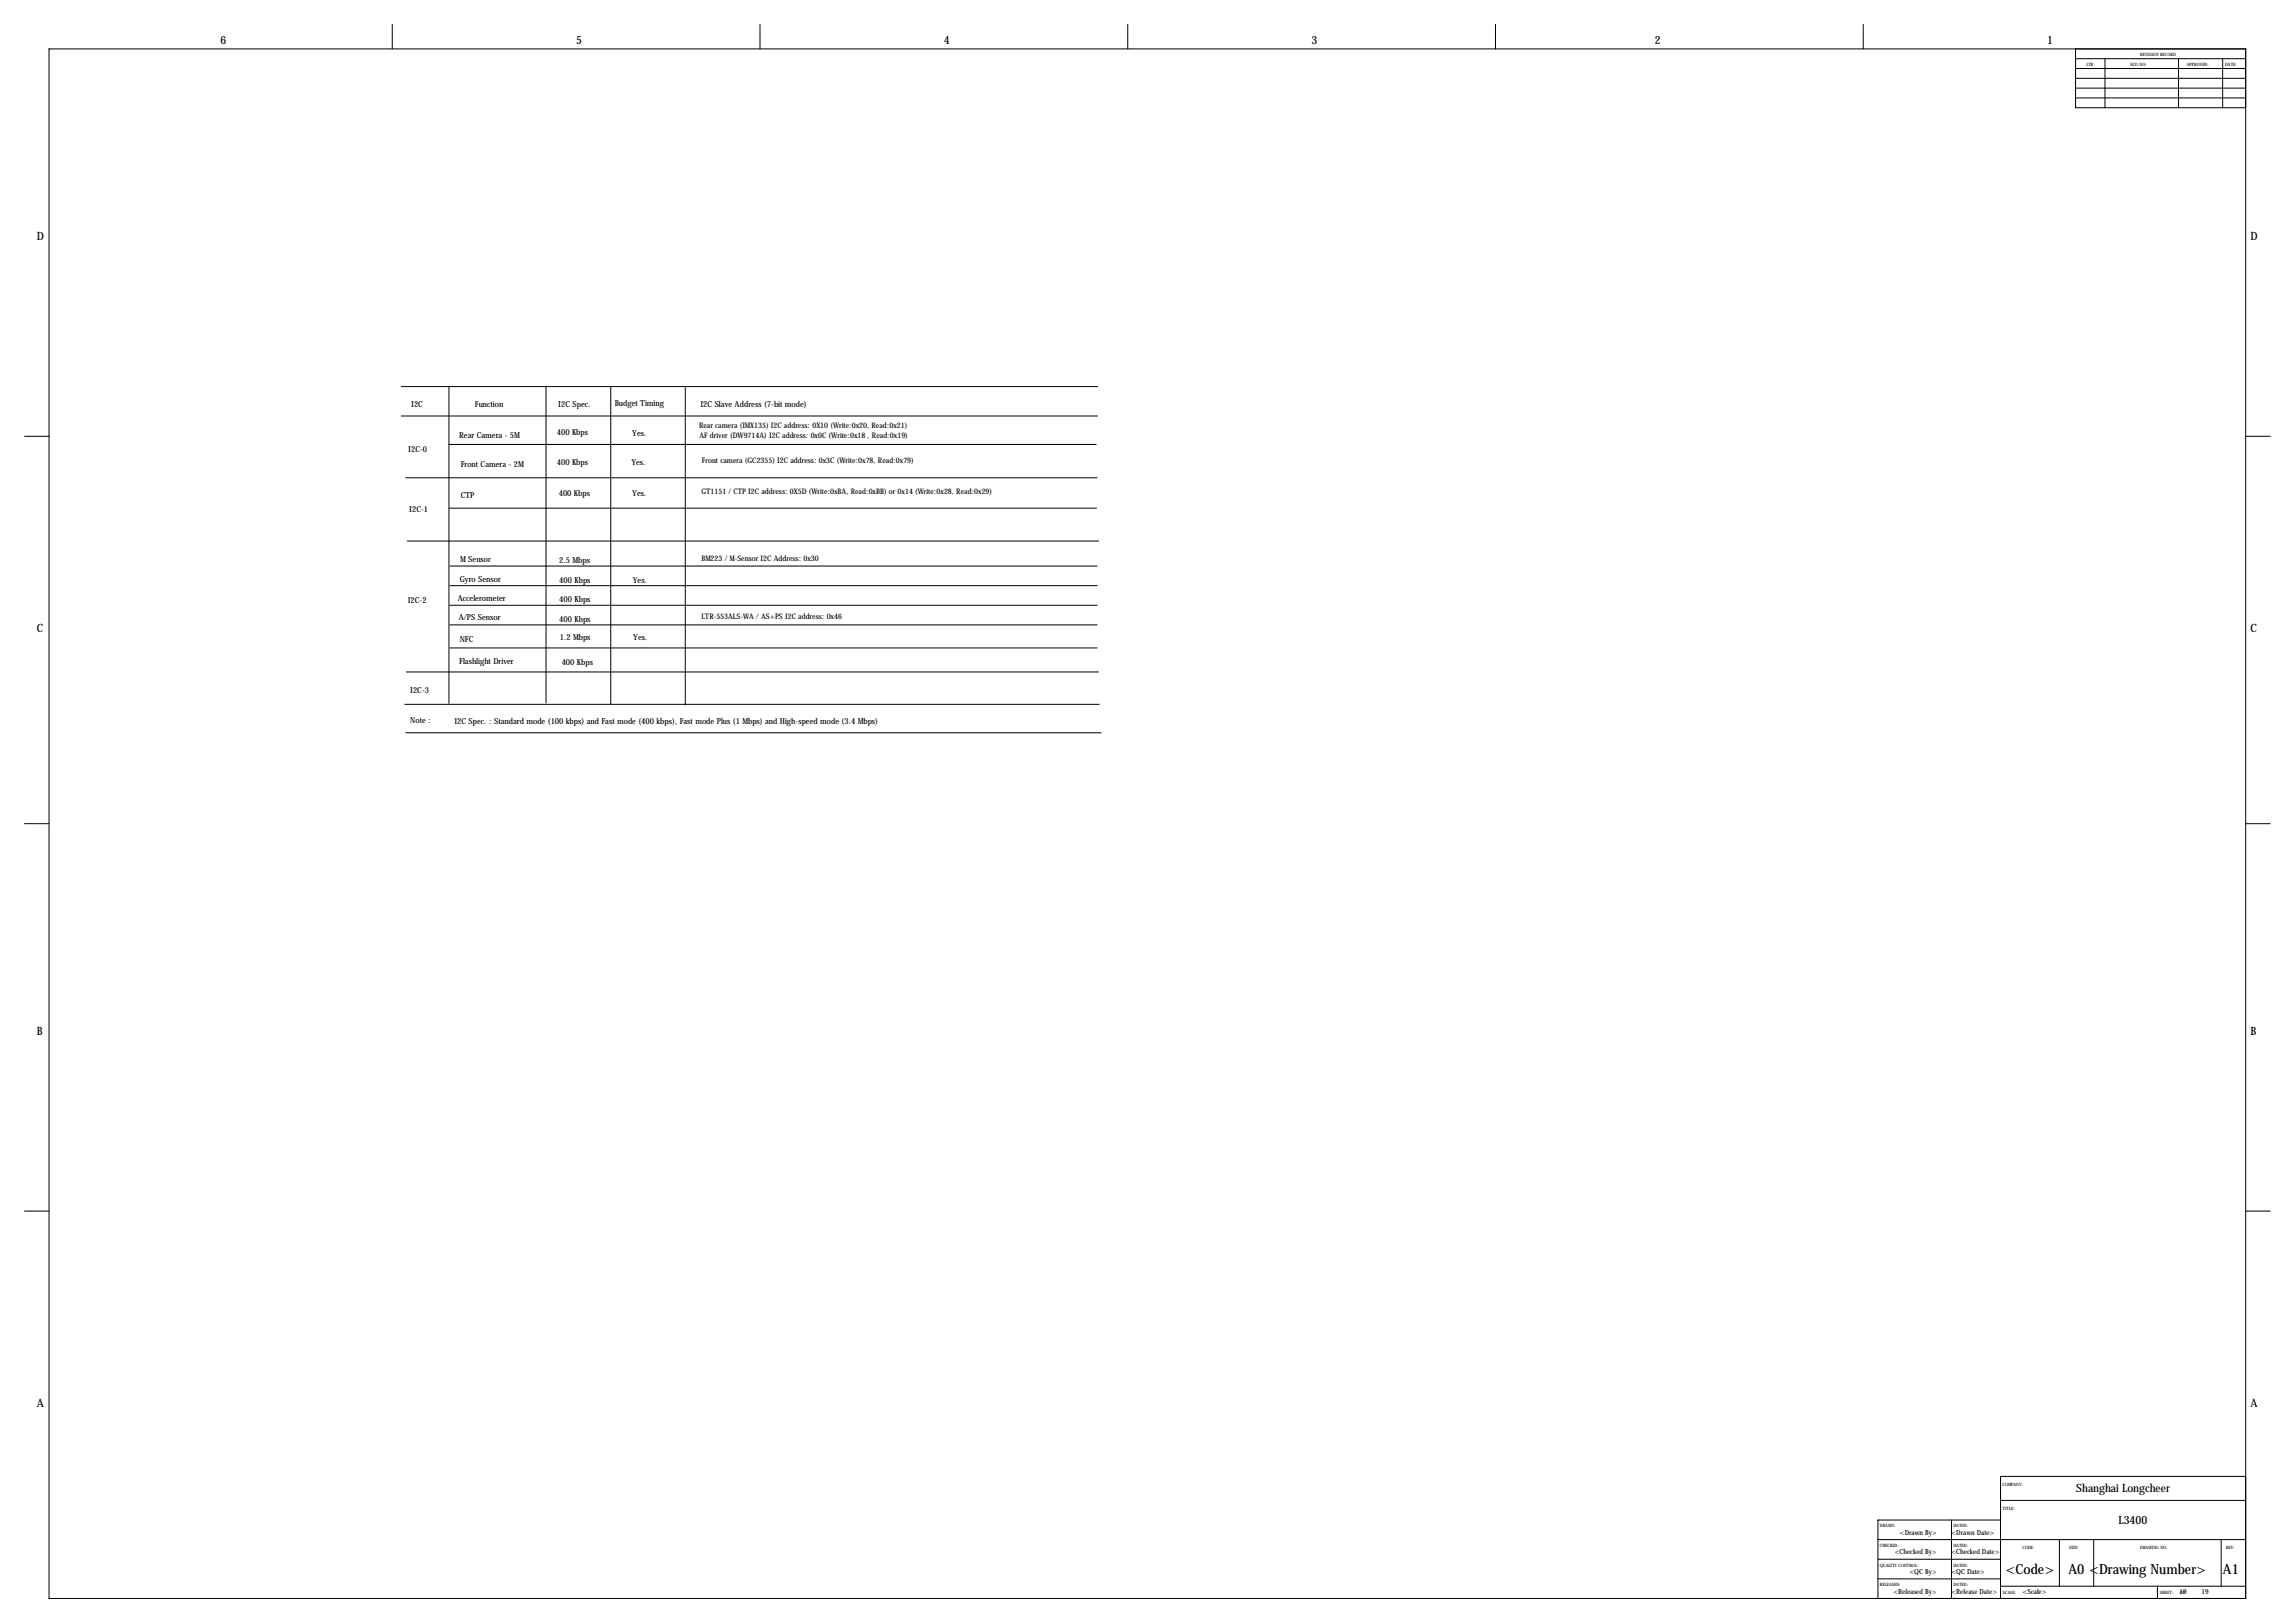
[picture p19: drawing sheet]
<svg xmlns="http://www.w3.org/2000/svg" width="1189mm" height="841mm" viewBox="0 0 1189 841" stroke-linecap="round" stroke-linejoin="round" font-family="sans-serif">
<defs><g id="words">
<g font-size="7.3">
<text x="1039" y="815">&lt;Code&gt;</text>
<text x="1072" y="815">A0 &lt;Drawing Number&gt;</text>
<text x="1152" y="815">A1</text>
</g>
<g font-size="5.9">
<text x="114" y="23">6</text>
<text x="298" y="23">5</text>
<text x="489" y="23">4</text>
<text x="679" y="23">3</text>
<text x="857" y="23">2</text>
<text x="1060" y="23">1</text>
<text x="19" y="124">D</text>
<text x="1166" y="124">D</text>
<text x="19" y="328">C</text>
<text x="1166" y="328">C</text>
<text x="19" y="536">B</text>
<text x="1166" y="536">B</text>
<text x="19" y="729">A</text>
<text x="1166" y="729">A</text>
<text x="1076" y="773">Shanghai Longcheer</text>
<text x="1097" y="789">L3400</text>
</g>
<g font-size="4.3">
<text x="213" y="211">I2C</text>
<text x="246" y="211">Function</text>
<text x="289" y="211">I2C Spec.</text>
<text x="318" y="210">Budget Timing</text>
<text x="363" y="211">I2C Slave Address (7-bit mode)</text>
<text x="238" y="227">Rear Camera - 5M</text>
<text x="288" y="225">400 Kbps</text>
<text x="328" y="226">Yes.</text>
<text x="211" y="234">I2C-0</text>
<text x="239" y="242">Front Camera - 2M</text>
<text x="288" y="241">400 Kbps</text>
<text x="327" y="241">Yes.</text>
<text x="289" y="257">400 Kbps</text>
<text x="328" y="257">Yes.</text>
<text x="239" y="258">CTP</text>
<text x="212" y="265">I2C-1</text>
<text x="238" y="291">M Sensor</text>
<text x="290" y="292">2.5 Mbps</text>
<text x="238" y="301">Gyro Sensor</text>
<text x="290" y="302">400 Kbps</text>
<text x="328" y="302">Yes.</text>
<text x="237" y="311">Accelerometer</text>
<text x="290" y="312">400 Kbps</text>
<text x="211" y="312">I2C-2</text>
<text x="238" y="321">A/PS Sensor</text>
<text x="290" y="322">400 Kbps</text>
<text x="238" y="333">NFC</text>
<text x="290" y="332">1.2 Mbps</text>
<text x="328" y="332">Yes.</text>
<text x="238" y="344">Flashlight Driver</text>
<text x="291" y="345">400 Kbps</text>
<text x="212" y="359">I2C-3</text>
<text x="212" y="375">Note :</text>
<text x="235" y="375">I2C Spec. : Standard mode (100 kbps) and Fast mode (400 kbps), Fast mode Plus (1 Mbps) and High-speed mode (3.4 Mbps)</text>
</g>
<g font-size="4">
<text x="362" y="222">Rear camera (IMX135) I2C address: 0X10 (Write:0x20, Read:0x21)</text>
<text x="362" y="227">AF driver (DW9714A) I2C address: 0x0C (Write:0x18 , Read:0x19)</text>
<text x="364" y="240">Front camera (GC2355) I2C address: 0x3C (Write:0x78, Read:0x79)</text>
<text x="363" y="256">GT1151 / CTP I2C address: 0X5D (Write:0xBA, Read:0xBB) or 0x14 (Write:0x28, Read:0x29)</text>
<text x="363" y="290">BM223 / M-Sensor I2C Address: 0x30</text>
<text x="363" y="321">LTR-553ALS-WA / AS+PS I2C address: 0x46</text>
</g>
<g font-size="3.6">
<text x="984" y="795">&lt;Drawn By&gt;</text>
<text x="1011" y="795">&lt;Drawn Date&gt;</text>
<text x="981" y="805">&lt;Checked By&gt;</text>
<text x="1011" y="805">&lt;Checked Date&gt;</text>
<text x="989" y="815">&lt;QC By&gt;</text>
<text x="1011" y="815">&lt;QC Date&gt;</text>
<text x="981" y="825">&lt;Released By&gt;</text>
<text x="1011" y="825">&lt;Release Date&gt;</text>
<text x="1048" y="825">&lt;Scale&gt;</text>
<text x="1129" y="825">19</text>
<text x="1140" y="825">19</text>
</g>
<g font-size="2.3">
<text x="1109" y="29">REVISION RECORD</text>
<text x="1081" y="34">LTR</text>
<text x="1104" y="34">ECO NO:</text>
<text x="1133" y="34">APPROVED:</text>
<text x="1153" y="34">DATE:</text>
<text x="1037" y="770">COMPANY:</text>
<text x="1037" y="782">TITLE:</text>
<text x="974" y="791">DRAWN:</text>
<text x="1012" y="791">DATED:</text>
<text x="974" y="801">CHECKED:</text>
<text x="1012" y="801">DATED:</text>
<text x="1048" y="803">CODE:</text>
<text x="1072" y="803">SIZE:</text>
<text x="1109" y="803">DRAWING NO:</text>
<text x="1153" y="803">REV:</text>
<text x="974" y="811">QUALITY CONTROL:</text>
<text x="1012" y="811">DATED:</text>
<text x="974" y="822">RELEASED:</text>
<text x="1012" y="822">DATED:</text>
<text x="1038" y="825">SCALE:</text>
<text x="1119" y="825">SHEET:</text>
<text x="1129" y="825">OF</text>
</g>
</g></defs>
<g fill="none" stroke="#000" stroke-width=".52">
<path d="M203 13v12M394 13v12M584 13v12M775 13v12M965 13v12M25 25h1138v803h-1138zM1075 30h88M1075 35h88M1075 25v31h88M1090 30v26M1129 30v26M1151 30v26"/>
<path d="M1075 41h88M1075 46h88M1075 51h88M283 200v164M208 215h361M208 200h361M233 200v164M316 200v165M355 201v164M13 226h12M233 230h335M1163 226h13"/>
<path d="M210 247h358M233 263h335M211 280h358M233 293h335M233 303h335M233 314h335M233 336h335M233 324h335M210 348h359M210 365h359M210 380h360M13 427h12"/>
<path d="M1163 427h13M13 627h12M1163 627h13M1036 777h127M1163 765h-127v63M973 797h190M1011 787v41M1036 787h-63v41M1067 797v25M1085 797v25M1151 797v25M973 808h63"/>
<path d="M973 818h63M1036 822h127M1118 822v6"/>
</g>
<use href="#words"/>
</svg>
